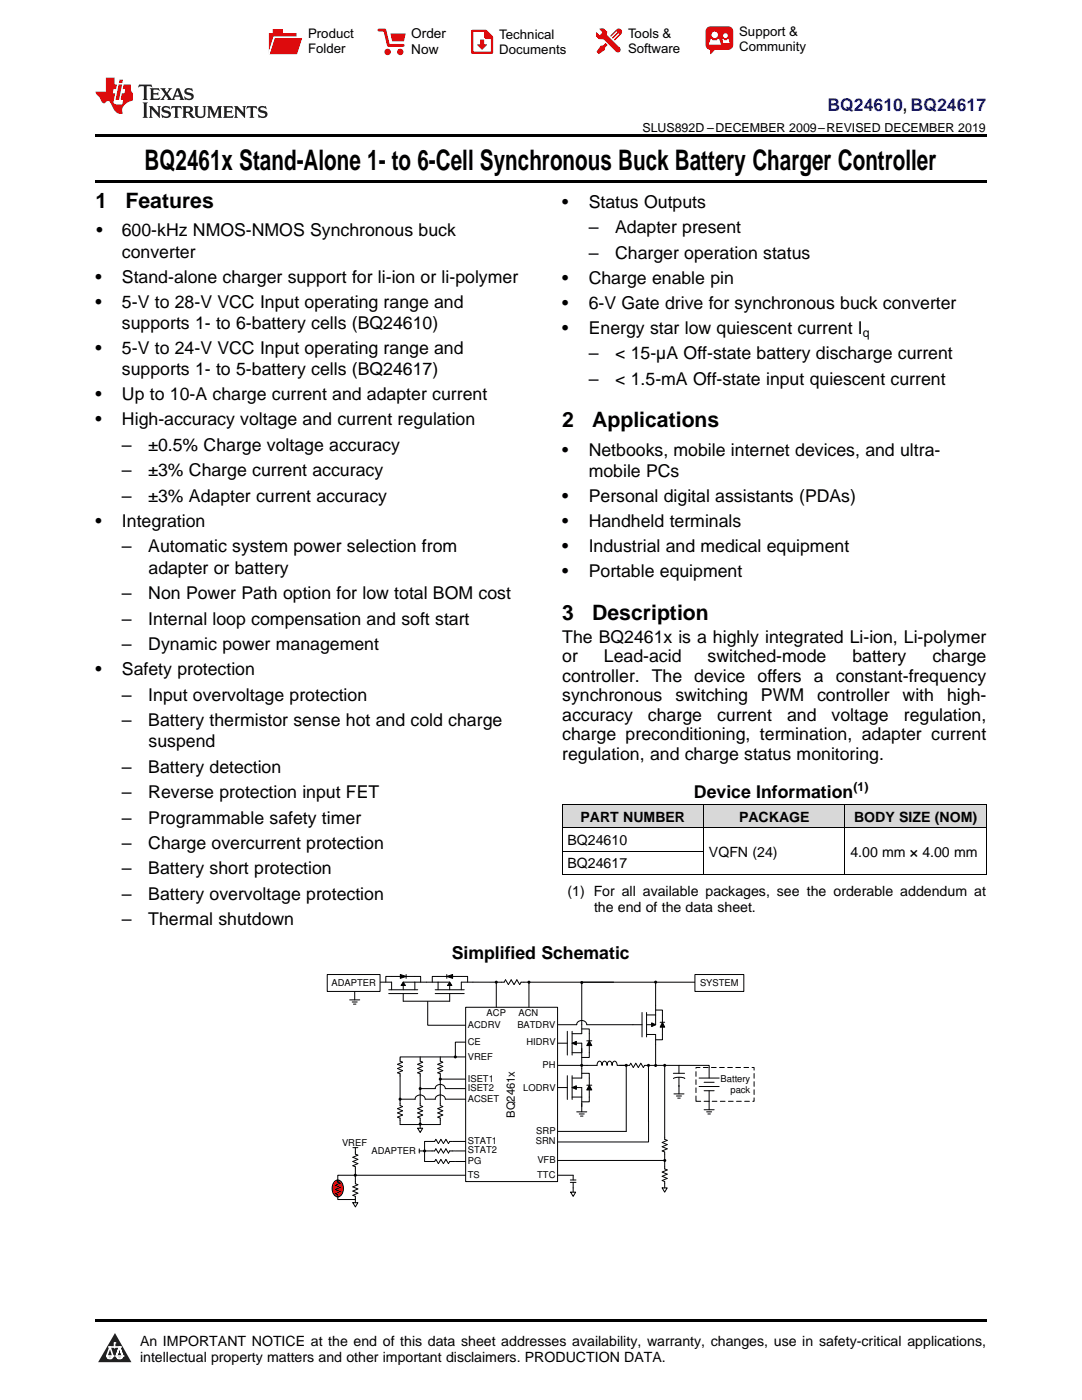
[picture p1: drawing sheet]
<svg xmlns="http://www.w3.org/2000/svg" width="216mm" height="279mm" viewBox="0 0 216 279" stroke-linecap="round" stroke-linejoin="round" font-family="sans-serif">
<defs><g id="words">
<text font-size="5.6" x="28.9" y="33.9">BQ2461x Stand-Alone 1- to 6-Cell Synchronous Buck Battery Charger Controller</text>
<g font-size="4.2">
<text x="19" y="41.5">1</text>
<text x="25" y="41.5">Features</text>
<text x="112.2" y="85.2">2</text>
<text x="118.2" y="85.2">Applications</text>
<text x="112.2" y="123.6">3</text>
<text x="118.2" y="123.6">Description</text>
</g>
<text font-size="3.5" fill="#00f" x="165.1" y="22.2">BQ24610, BQ24617</text>
<g font-size="3.5">
<text x="112.2" y="41.5">•</text>
<text x="117.5" y="41.5">Status Outputs</text>
<text x="19.2" y="47.2">•</text>
<text x="24.3" y="47.2">600-kHz NMOS-NMOS Synchronous buck</text>
<text x="117.5" y="46.5">–</text>
<text x="122.7" y="46.5">Adapter present</text>
<text x="24.3" y="51.4">converter</text>
<text x="117.5" y="51.6">–</text>
<text x="122.7" y="51.6">Charger operation status</text>
<text x="19" y="56.4">•</text>
<text x="24.3" y="56.4">Stand-alone charger support for li-ion or li-polymer</text>
<text x="112.2" y="56.6">•</text>
<text x="117.5" y="56.6">Charge enable pin</text>
<text x="19" y="61.4">•</text>
<text x="24.3" y="61.4">5-V to 28-V VCC Input operating range and</text>
<text x="24.3" y="65.7">supports 1- to 6-battery cells (BQ24610)</text>
<text x="112.2" y="61.6">•</text>
<text x="117.5" y="61.6">6-V Gate drive for synchronous buck converter</text>
<text x="19" y="70.7">•</text>
<text x="24.3" y="70.7">5-V to 24-V VCC Input operating range and</text>
<text x="112.2" y="66.6">•</text>
<text x="117.5" y="66.6">Energy star low quiescent current I</text>
<text x="117.5" y="71.7">–</text>
<text x="122.7" y="71.7">&lt; 15-µA Off-state battery discharge current</text>
<text x="24.3" y="74.9">supports 1- to 5-battery cells (BQ24617)</text>
<text x="117.5" y="76.8">–</text>
<text x="122.7" y="76.8">&lt; 1.5-mA Off-state input quiescent current</text>
<text x="19" y="79.9">•</text>
<text x="24.3" y="79.9">Up to 10-A charge current and adapter current</text>
<text x="19" y="84.9">•</text>
<text x="24.3" y="84.9">High-accuracy voltage and current regulation</text>
<text x="24.3" y="90">–</text>
<text x="29.6" y="90">±0.5% Charge voltage accuracy</text>
<text x="24.3" y="95.1">–</text>
<text x="29.6" y="95.1">±3% Charge current accuracy</text>
<text x="112.2" y="90.9">•</text>
<text x="117.5" y="90.9">Netbooks, mobile internet devices, and ultra-</text>
<text x="117.5" y="95.2">mobile PCs</text>
<text x="24.3" y="100.2">–</text>
<text x="29.6" y="100.2">±3% Adapter current accuracy</text>
<text x="112.2" y="100.2">•</text>
<text x="117.5" y="100.2">Personal digital assistants (PDAs)</text>
<text x="19" y="105.2">•</text>
<text x="24.3" y="105.2">Integration</text>
<text x="112.2" y="105.2">•</text>
<text x="117.5" y="105.2">Handheld terminals</text>
<text x="24.3" y="110.2">–</text>
<text x="29.6" y="110.2">Automatic system power selection from</text>
<text x="112.2" y="110.2">•</text>
<text x="117.5" y="110.2">Industrial and medical equipment</text>
<text x="24.3" y="119.6">–</text>
<text x="29.6" y="119.6">Non Power Path option for low total BOM cost</text>
<text x="29.6" y="114.5">adapter or battery</text>
<text x="112.2" y="115.2">•</text>
<text x="117.5" y="115.2">Portable equipment</text>
<text x="24.3" y="124.6">–</text>
<text x="29.6" y="124.6">Internal loop compensation and soft start</text>
<text x="24.3" y="129.7">–</text>
<text x="29.6" y="129.7">Dynamic power management</text>
<text x="112.2" y="128.3">The BQ2461x is a highly integrated Li-ion, Li-polymer</text>
<text x="19" y="134.7">•</text>
<text x="24.3" y="134.7">Safety protection</text>
<text x="112.2" y="132.2">or</text>
<text x="112.2" y="136.1">controller. The device offers a constant-frequency</text>
<text x="120.5" y="132.2">Lead-acid</text>
<text x="141.2" y="132.2">switched-mode</text>
<text x="170.1" y="132.2">battery</text>
<text x="186" y="132.2">charge</text>
<text x="24.3" y="139.8">–</text>
<text x="29.6" y="139.8">Input overvoltage protection</text>
<text x="112.2" y="139.9">synchronous</text>
<text x="112.2" y="143.8">accuracy</text>
<text x="129.3" y="143.8">charge</text>
<text x="134.8" y="139.9">switching</text>
<text x="143.1" y="143.8">current</text>
<text x="151.8" y="139.9">PWM</text>
<text x="157.1" y="143.8">and</text>
<text x="163" y="139.9">controller</text>
<text x="165.9" y="143.8">voltage</text>
<text x="180.1" y="139.9">with</text>
<text x="180.3" y="143.8">regulation,</text>
<text x="189" y="139.9">high-</text>
<text x="24.3" y="144.9">–</text>
<text x="29.6" y="144.9">Battery thermistor sense hot and cold charge</text>
<text x="29.6" y="149.1">suspend</text>
<text x="112.2" y="147.7">charge preconditioning, termination, adapter current</text>
<text x="24.3" y="154.2">–</text>
<text x="29.6" y="154.2">Battery detection</text>
<text x="112.2" y="151.6">regulation, and charge status monitoring.</text>
<text x="24.3" y="159.3">–</text>
<text x="29.6" y="159.3">Reverse protection input FET</text>
<text x="138.5" y="159.3">Device Information</text>
<text x="24.3" y="164.4">–</text>
<text x="29.6" y="164.4">Programmable safety timer</text>
<text x="24.3" y="169.4">–</text>
<text x="29.6" y="169.4">Charge overcurrent protection</text>
<text x="24.3" y="174.5">–</text>
<text x="24.3" y="179.6">–</text>
<text x="29.6" y="174.5">Battery short protection</text>
<text x="29.6" y="179.6">Battery overvoltage protection</text>
<text x="24.3" y="184.7">–</text>
<text x="29.6" y="184.7">Thermal shutdown</text>
<text x="90.1" y="191.4">Simplified Schematic</text>
</g>
<g font-size="2.8">
<text x="115.8" y="164">PART NUMBER</text>
<text x="147.5" y="164">PACKAGE</text>
<text x="170.4" y="164">BODY SIZE (NOM)</text>
<text x="113.2" y="168.6">BQ24610</text>
<text x="113.2" y="173.3">BQ24617</text>
<text x="141.5" y="171">VQFN (24)</text>
<text x="169.7" y="171">4.00 mm × 4.00 mm</text>
<text x="113.2" y="178.8">(1) For all available packages, see the orderable addendum at</text>
<text x="118.5" y="182">the end of the data sheet.</text>
<text x="27.9" y="268.6">An IMPORTANT NOTICE at the end of this data sheet addresses availability, warranty, changes, use in safety-critical applications,</text>
<text x="27.9" y="271.8">intellectual property matters and other important disclaimers. PRODUCTION DATA.</text>
</g>
<g font-size="2.7">
<text x="82.1" y="7.7">Order</text>
<text x="82.1" y="10.7">Now</text>
</g>
<g font-size="2.6">
<text x="61.5" y="7.6">Product</text>
<text x="61.5" y="10.6">Folder</text>
<text x="99.6" y="7.8">Technical</text>
<text x="99.6" y="10.8">Documents</text>
<text x="125.3" y="7.6">Tools &amp;</text>
<text x="125.3" y="10.6">Software</text>
<text x="147.5" y="7.2">Support &amp;</text>
<text x="147.5" y="10.2">Community</text>
</g>
<g font-size="2.5">
<text x="128.2" y="26.3">SLUS892D –DECEMBER 2009–REVISED DECEMBER 2019</text>
<text x="172.2" y="67.3">q</text>
<text x="170.3" y="157.9">(1)</text>
</g>
<text font-size="2.2" x="102.8" y="223.1" transform="rotate(-90 102.8 223.1)">BQ2461x</text>
<g font-size="1.9">
<text x="66.1" y="196.7">ADAPTER</text>
<text x="139.7" y="196.7">SYSTEM</text>
<text x="97.1" y="202.9">ACP</text>
<text x="103.5" y="202.9">ACN</text>
<text x="93.4" y="205.2">ACDRV</text>
<text x="93.4" y="208.5">CE</text>
<text x="103.2" y="205.2">BATDRV</text>
<text x="105" y="208.5">HIDRV</text>
<text x="93.4" y="211.5">VREF</text>
<text x="93.4" y="215.9">ISET1</text>
<text x="108.3" y="213.2">PH</text>
<text x="143.8" y="215.9">Battery</text>
<text x="93.4" y="217.8">ISET2</text>
<text x="93.4" y="219.9">ACSET</text>
<text x="104.4" y="217.7">LODRV</text>
<text x="145.8" y="218.1">pack</text>
<text x="107" y="226.3">SRP</text>
<text x="68.2" y="228.8">VREF</text>
<text x="74.2" y="230.3">ADAPTER</text>
<text x="93.4" y="228.3">STAT1</text>
<text x="93.4" y="230.2">STAT2</text>
<text x="93.4" y="232.3">PG</text>
<text x="106.9" y="228.4">SRN</text>
<text x="107.2" y="232.2">VFB</text>
<text x="93.4" y="235.1">TS</text>
<text x="107.2" y="235.1">TTC</text>
</g>
</g></defs>
<g fill="#d8d8d8">
<path d="M112.2 160.6h28.2v4.6h-28.2z"/>
<path d="M140.4 160.6h28.2v4.6h-28.2z"/>
<path d="M168.6 160.6h28.2v4.6h-28.2z"/>
</g>
<path d="M22.9 266l3.3 5.9h-6.6z" fill-rule="evenodd" fill="#231f20"/>
<path d="M21.3 270.6h1.2l-.3 .5h-.3a.53 .53 0 0 1-.6-.5z" fill-rule="evenodd" fill="#fff"/>
<path d="M21.3 270.6h1.2l-.3 .5h-.3a.53 .53 0 0 1-.6-.5z" fill="none" stroke="#231f20" stroke-width=".33"/>
<path d="M21.3 270.6l1.2 .1-.3 .4h-.5z" fill="none" stroke="#fff" stroke-width=".33"/>
<path d="M22.9 268.9h.1" fill="none" stroke="#fff" stroke-width=".33"/>
<path d="M22.9 268v.9z" fill="#fff"/>
<path d="M22.9 268v.9z" fill="none" stroke="#fff" stroke-width=".33"/>
<circle cx="22.9" cy="268" r=".16" fill="#fff"/>
<path d="M21.8 268.8h.1" fill="none" stroke="#fff" stroke-width=".33"/>
<path d="M21.8 268.8h2.2z" fill="#fff"/>
<path d="M21.8 268.8h2.2z" fill="none" stroke="#fff" stroke-width=".33"/>
<circle cx="24" cy="268.8" r=".16" fill="#fff"/>
<path d="M23.2 270.6h.1" fill="none" stroke="#fff" stroke-width=".33"/>
<path d="M23.8 268.8l-.6 1.8z" fill-rule="evenodd" fill="#fff"/>
<path d="M23.8 268.8l-.6 1.8z" fill="none" stroke="#fff" stroke-width=".33"/>
<path d="M23.8 268.8l.7 1.8z" fill-rule="evenodd" fill="#fff"/>
<path d="M23.8 268.8l.7 1.8z" fill="none" stroke="#fff" stroke-width=".33"/>
<path d="M24.4 270.6h.1" fill="none" stroke="#fff" stroke-width=".33"/>
<circle cx="21.3" cy="270.6" r=".16" fill="#fff"/>
<path d="M22 268.8l-.7 1.8z" fill="#fff"/>
<path d="M22 268.8l-.7 1.8z" fill="none" stroke="#fff" stroke-width=".33"/>
<path d="M22 268.8l.5 1.8z" fill="#fff"/>
<path d="M22 268.8l.5 1.8z" fill="none" stroke="#fff" stroke-width=".33"/>
<circle cx="22.5" cy="270.6" r=".16" fill="#fff"/>
<path d="M23.3 270.6h1.2a.63 .63 0 0 1-.6 .5 .63 .63 0 0 1-.6-.5z" fill-rule="evenodd" fill="#fff"/>
<path d="M23.3 270.6h1.2a.63 .63 0 0 1-.6 .5 .63 .63 0 0 1-.6-.5z" fill="none" stroke="#231f20" stroke-width=".33"/>
<path d="M23.3 270.6h1.2l-.4 .5h-.5z" fill="none" stroke="#fff" stroke-width=".33"/>
<path d="M23.2 270.6h.1" fill="none" stroke="#fff" stroke-width=".33"/>
<circle cx="24.5" cy="270.6" r=".16" fill="#fff"/>
<path d="M19 263.2h177.8v.5h-177.8z" fill="#000"/>
<path d="M92.9 201h18.4v34.8h-18.4z" fill-rule="evenodd" fill="#fff"/>
<g fill="none" stroke="#000" stroke-width=".2">
<path d="M75.8 196h2.3v1.5M77.6 197.5h5.8M77.6 198.3h5.8M79.9 194.5l1.1 .4-1.1 .3zM79.9 194.9h-2.9v1.1M80.5 196l.4 .7h-.9zM80.5 197.5v-1.5h9.2v1.5M80.5 198.3v1.5h9.2v-1.5M81 194.9h2.9v1.1M81 194.5v.7M82.8 196v1.5M85.3 199.9v4.7h7.6"/>
<path d="M86.8 197.5h5.8M86.8 198.3h5.8M87.4 196v1.5M89.2 194.9l1.1-.4v.7zM89.2 194.9h-2.9v1.1M89.2 194.5v.7M89.7 196l.5 .7h-.9zM90.3 194.9h3v1.1M99 196v5M104.5 196h-.5l-.3 .5-.6-1-.5 1-.6-1-.6 1-.5-1-.3 .5h-8.6v1.5M105.5 196v5M116.1 196h26.2"/>
<path d="M116.1 196.1v10.2h-1.9M130.8 196v8.5h-1.8M92.9 201h18.4v34.8h-18.4zM111.3 208.2h1.9M111.3 217h1.9M111.4 204.5h3.7a1.02 1.02 0 0 1 1-.9 1.02 1.02 0 0 1 1 .9h11M113.2 205.8v4.8M113.2 214.7v4.7M114.2 208.2l.8-.4v.7zM114.2 217l.8-.3v.7zM114.2 205.8v4.8M114.2 214.7v4.7"/>
<path d="M114.2 208.2h1.9v6.9h-1.9M114.2 210.1h1.9M114.2 217h1.9v4.9M114.2 218.9h1.9M116.1 212.6h3a.61 .61 0 0 1 .7-.8l.3 .8a.61 .61 0 0 1 .7-.8l.3 .8a.61 .61 0 0 1 .7-.8l.3 .8a.61 .61 0 0 1 .7-.8l.3 .8h2M116.1 205.3h1.5v2.4M116.1 214.2h1.5v2.4M117.1 207.7h1M117.1 216.6h1M117.6 207.7l.5 1h-1zM117.6 216.6l.5 .9h-1zM117.6 208.7v2.3h-1.5"/>
<path d="M117.6 217.5v2.4h-1.5M123.6 212.6h2l.3-.4 .5 .8 .5-.8 .5 .8 .5-.8 .5 .8 .2-.4h6.9M125 212.6v13.2h-13.6M128.1 202.1v4.8M129 202.1v4.8M129 206.5h1.8v6.1M129 202.6h1.8M129.4 212.6v11.2M130 204.1l.8 .4-.8 .4zM130.8 201.6h1.4v2.4M131.7 204h.9M132.2 204l.4 1h-.9z"/>
<path d="M132.2 205v2.5h-1.4M132.6 212.6v14.8l.5 .2-1 .4 1 .4-1 .5 1 .4-1 .4 .5 .2v3.4l.5 .2-1 .4 1 .4-1 .5 1 .4-1 .4 .5 .2v.4M134.4 214.2h2.2M134.4 215.3a2.52 2.52 0 0 1 2.2 0M134.5 218.3h2M135 218.7h1M135.2 219.2h.5M135.5 212.6h6v2.5M135.5 212.6v1.6M135.5 215v3.3M139.5 215.1h4M139.5 216.8h4"/>
<path d="M140.5 216h2M140.5 217.7h2M141.5 217.7v3.8M111.4 231.6h21.2M115.1 221.9h2M115.6 222.3h1M115.8 222.7h.5M129.4 223.7v4.2h-18M140.5 221.5h2M141 221.9h1M141.2 222.3h.5"/>
</g>
<g fill="#000">
<path d="M79.9 194.5l1.1 .4-1.1 .3zM80.5 196l.4 .7h-.9zM89.7 196l.5 .7h-.9zM89.2 194.9l1.1-.4v.7zM114.2 208.2l.8-.4v.7zM114.2 217l.8-.3v.7zM117.6 207.7l.5 1h-1zM117.6 216.6l.5 .9h-1zM130 204.1l.8 .4-.8 .4zM132.2 204l.4 1h-.9z"/>
<circle cx="99" cy="196" r=".3"/>
<circle cx="105.5" cy="196" r=".3"/>
<circle cx="116.1" cy="196.1" r=".3"/>
<circle cx="130.8" cy="196" r=".3"/>
<circle cx="125" cy="212.6" r=".3"/>
<circle cx="129.4" cy="212.6" r=".3"/>
<circle cx="130.8" cy="212.6" r=".3"/>
<circle cx="132.6" cy="212.6" r=".3"/>
<circle cx="132.6" cy="231.6" r=".3"/>
</g>
<path d="M138.9 213h11.6v6.8h-11.6z" fill="none" stroke="#000" stroke-width=".2" stroke-dasharray=".9 .7"/>
<path d="M138.7 194.5h9.7v3.4h-9.7z" fill-rule="evenodd" fill="#fff"/>
<g fill="none" stroke="#000" stroke-width=".2">
<path d="M104.5 196h1M105.6 196h16.8M138.7 194.5h9.7v3.4h-9.7zM79.8 219.4h3a1.02 1.02 0 0 1 1-.9 1.02 1.02 0 0 1 1 .9h2.1a1.02 1.02 0 0 1 1-.9 1.02 1.02 0 0 1 1 .9h4M83.8 217.3h3a1.02 1.02 0 0 1 1.1-.9 1.02 1.02 0 0 1 1 .9h4M83.8 210.9v.9l.5 .2-1 .4 1 .4-1 .5 1 .4-1 .4 .5 .2v6.3l.5 .2-1 .5 1 .4-1 .4 1 .4-1 .4 .5 .3v2M87.9 210.9v.9l.5 .2-1 .4 1 .4-1 .5 1 .4-1 .4 .5 .2v6.3l.5 .2-1 .5 1 .4-1 .4 1 .4-1 .4 .5 .3v1.2h-8.1v-1.2l-.5-.3 1-.4-1-.4 1-.4-1-.4 1-.5-.5-.2v-6.3l-.5-.2 1-.4-1-.4 1-.5-1-.4 1-.4-.5-.2v-.9h13.1M87.9 215.4h5M92.9 208h-2v2.9M111.4 212.6h4.7M83.3 225.2h1l-.5 .8zM111.4 234.5h3v1"/>
<path d="M113.8 235.5h1.1M113.8 236h1.1M113.9 237.9h1l-.5 .9zM114.4 236v1.9M132.1 237.1h1l-.5 .8zM132.6 236.2v.9"/>
</g>
<g fill="#000">
<circle cx="79.8" cy="219.4" r=".3"/>
<circle cx="83.8" cy="217.3" r=".3"/>
<circle cx="87.9" cy="215.4" r=".3"/>
<circle cx="90.9" cy="210.9" r=".3"/>
<circle cx="116.1" cy="212.6" r=".3"/>
<circle cx="83.8" cy="224.3" r=".3"/>
</g>
<path d="M65.3 194.5h10.5v3.4h-10.5z" fill-rule="evenodd" fill="#fff"/>
<g fill="none" stroke="#000" stroke-width=".2">
<path d="M65.3 194.5h10.5v3.4h-10.5zM69.8 199.5h2M70.3 200h1M70.8 197.9v1.6M70.5 200.4h.5M70.4 229h1M70.9 234.5h22M70.9 229.1v1.2l.5 .2-1 .5 1 .4-1 .4 1 .4-1 .4 .5 .3v3.3l.5 .2-1 .5 1 .4-1 .4 1 .4-1 .5 .5 .2v1.2M83.7 229.3v.8M83.7 229.7h3l.3-.4 .5 .8 .5-.8 .5 .8 .5-.8 .5 .8 .2-.4h1M90.2 227.8h-.5l-.2 .4-.5-.8-.5 .8-.5-.8-.5 .8-.5-.8-.3 .4h-2v4h2l.3-.4 .5 .8 .5-.8 .5 .8 .5-.8 .5 .8 .2-.4h1M90.3 227.8h2.6"/>
<path d="M90.9 229.7h2M90.9 231.8h2M70.4 240h1l-.5 .9z"/>
</g>
<g fill="#000">
<circle cx="70.9" cy="234.5" r=".3"/>
<circle cx="84.7" cy="229.7" r=".3"/>
</g>
<path d="M66.7 235.8a1.03 1.03 0 0 1 1.2-.2 1.03 1.03 0 0 1 .6 1 1.69 1.69 0 0 1-1.1 2.3 1.91 1.91 0 0 1-.7-3.1z" fill-rule="evenodd" fill="#f00"/>
<path d="M112.2 174.5h84.6M112.2 169.8h28.2M112.2 165.2h84.6M112.2 160.5h84.6M112.2 160.6v14M140.4 160.6v14M168.6 160.6v14M196.8 160.6v14M66.7 235.8a1.03 1.03 0 0 1 1.2-.2 1.03 1.03 0 0 1 .6 1 1.69 1.69 0 0 1-1.1 2.3 1.91 1.91 0 0 1-.7-3.1zM67.4 238.8v.6h3.5M67.4 235.5v.4l.5 .2-1 .4 1 .5-1 .4 1 .4-1 .4 .5 .2 .1 .5M71 234.5h-3.6v1.3" fill="none" stroke="#000" stroke-width=".2"/>
<path d="M19 35.9h177.8v.5h-177.8zM19 26.8h177.8v.6h-177.8z" fill="#000"/>
<path d="M27.7 16.9l-.1 .6 .6-.3h.5v.2v2.2l-.2 .4h1l-.2-.4v-2.2v-.2h.5l.6 .3-.2-.6zM29.9 17.6l.2 .4v1.6l-.2 .4h1.9l.1-.6a1.09 1.09 0 0 1-1.3 .1v-.6h.6l.4 .2v-.7l-.2 .2h-.8v-.6l.2-.1a1.01 1.01 0 0 1 1 .3l-.1-.6zM32 17.6l.9 1.2-1 1.2h.9l-.2-.3 .5-.7 .5 .7-.3 .3h1.7l-.2-.3 .1-.4h1l.1 .4-.2 .3h1l-.3-.4-.7-2h-.5l-1 2.2-.8-1.1 .9-1.1h-.9l.2 .2-.4 .7-.4-.7 .2-.2zM35.4 18l.4 1h-.8zM37 17.7a.66 .66 0 0 0-.2 .8 .66 .66 0 0 0 .6 .4l.7 .2 .1 .2a.8 .8 0 0 1-.7 .4 .8 .8 0 0 1-.7-.5l.1 .8 .2-.2a.94 .94 0 0 0 1.1 .1 .94 .94 0 0 0 .4-.9 1.48 1.48 0 0 0-1.3-.6v-.4a1.1 1.1 0 0 1 1.2 .2l-.2-.6-.2 .1-.5-.1zM28.5 20.4l.2 .4v2.3l-.2 .4h1l-.2-.4v-2.3l.2-.4zM29.7 21.2l.2 .4v1.5l-.2 .4h.8l-.3-.4 .1-1.3 1.6 1.8v-2l.2-.4h-.7l.2 .2v1.1l-1.2-1.3zM32.5 21.3a.66 .66 0 0 0-.2 .8 .66 .66 0 0 0 .6 .4l.6 .2 .2 .2a.8 .8 0 0 1-.8 .4 .8 .8 0 0 1-.7-.5l.2 .7 .2-.1a.94 .94 0 0 0 1 .1 .94 .94 0 0 0 .5-1 1.47 1.47 0 0 0-1.3-.6l-.1-.3a1.1 1.1 0 0 1 1.3 .2l-.2-.6-.2 .1-.5-.2zM34.3 21.2l-.2 .6a.64 .64 0 0 1 .8-.3v1.6l-.2 .4h1l-.3-.4 .1-1.6a.66 .66 0 0 1 .8 .3l-.2-.6zM36.3 21.2l.3 .4v1.5l-.3 .4h1l-.2-.2v-.7h.5l.1 .1a.8 .8 0 0 0 1.2 .7l-1-1a.62 .62 0 0 0 .6-.5 .62 .62 0 0 0-.6-.7zM37.1 21.5h.1a.48 .48 0 0 1 .6 0 .48 .48 0 0 1 .1 .6l-.2 .1-.6 .1zM38.7 21.2l.2 .2a2.29 2.29 0 0 0 .4 2 1.05 1.05 0 0 0 1.7-.7v-1.3l.2-.2h-.8l.2 .4v1.1a.61 .61 0 0 1-.6 .6 .61 .61 0 0 1-.6-.6v-1.1l.3-.4zM41.3 21.2l.3 .4v1.5l-.3 .4h.8l-.2-.4v-1.4l.8 1.9 .9-1.9v1.4l-.2 .4h.9l-.2-.4v-1.5l.2-.4h-.8l-.7 1.5-.6-1.5zM44.5 21.2l.2 .4v1.5l-.2 .4h1.9l.2-.6a1.1 1.1 0 0 1-1.4 .2v-.7h.6l.4 .2v-.6l-.2 .1-.8 .1v-.6l.2-.1a1.02 1.02 0 0 1 1.1 .2l-.2-.5zM46.7 21.2l.2 .4v1.5l-.2 .4h.8l-.3-.4 .1-1.3 1.6 1.8v-2l.2-.4h-.7l.2 .2v1.1l-1.2-1.3zM49.3 21.2l-.1 .6a.64 .64 0 0 1 .8-.3v1.6l-.3 .4h1l-.2-.4v-1.6a.66 .66 0 0 1 .8 .3l-.1-.6zM51.7 21.3a.66 .66 0 0 0-.2 .7 .66 .66 0 0 0 .7 .5l.6 .2 .1 .2a.8 .8 0 0 1-.7 .4 .8 .8 0 0 1-.7-.5l.1 .7 .2-.1a.94 .94 0 0 0 1.1 .1 .94 .94 0 0 0 .4-1 1.48 1.48 0 0 0-1.2-.6l-.1-.3a1.1 1.1 0 0 1 1.2 .2l-.2-.6-.1 .1-.6-.2z" fill="#231f20"/>
<path d="M21.1 15.5v2.8h-2v.4l.9 .9a.96 .96 0 0 0 1 1 .59 .59 0 0 1 .5-.4 .59 .59 0 0 1 .5 .3l.4 .8a1.61 1.61 0 0 0 2.1 1.3 1.63 1.63 0 0 1 1.1-2.2l.9-.3v-1.5a1.6 1.6 0 0 1-.4-1.7h-1.4l-.2 .9h.5l-.2 .8h-.5l-.2 1v.3h.5l-.2 .9h-.7a.74 .74 0 0 1-1-.6l.3-1.6h-.5l.2-.8h.5l.1-.9h-.4v-1.4zM23.7 16.9l-.7 3h.8l.6-3zM23.8 15.9l-.1 .7h.7l.2-.7z" fill="#ee1d23"/>
<g fill="#d60000">
<path d="M54.4 5.8h2v.8h2.8v4.2h-5.5v-4.2h.7z" fill-rule="evenodd"/>
<path d="M54.7 7.5h5.6l-1 3.3h-5.6z" fill-rule="evenodd"/>
</g>
<path d="M54.6 7.4h5.8l-.1 .1h-5.5l-1.1 3.3z" fill-rule="evenodd" fill="#fff"/>
<path d="M54.6 7.4h5.8l-.1 .1h-5.5l-1.1 3.3z" fill="none" stroke="#fff" stroke-width=".2"/>
<path d="M75.6 6h1.2l.7 3.1h3" fill="none" stroke="#d60000" stroke-width=".56"/>
<g fill="#d60000">
<path d="M77.9 6.7h3.1l-.4 1.5h-2.3z" fill-rule="evenodd"/>
<circle cx="77.3" cy="10.4" r=".64"/>
<circle cx="79.9" cy="10.4" r=".64"/>
</g>
<path d="M94.2 6.2h2.7l1.3 1.2v3.1h-4z" fill="none" stroke="#d60000" stroke-width=".44"/>
<g fill="#d60000">
<path d="M95.8 7.9h.8v1h.6l-1 1.1-1-1v-.1h.6z" fill-rule="evenodd"/>
<path d="M96.6 6.2h.3l1.3 1.2v.4h-1.3l-.3-.4z" fill-rule="evenodd"/>
<path d="M119.6 5.7h.9l.6 .6 .1 .7 2.5 2.5-.8 .8-2.3-2.3-1.1-.2-.6-.6v-.8l.7 .6 .5-.4v-.2l-.4-.5z" fill-rule="evenodd"/>
<path d="M119.9 9.1h.4l.5-.5 .4 .4-.5 .5v.4l-1.2 .9-.5-.5z" fill-rule="evenodd"/>
<path d="M123 5.9a.67 .67 0 0 1 .9 0 .67 .67 0 0 1 0 .9z" fill-rule="evenodd"/>
<path d="M123 5.9l.9 .9-1.2 1.2h-.2l.1-.2 .9-.9 .1-.2h-.3l-.9 1h-.2v-.2l.9-1 .1-.2h-.3l-.9 1h-.2v-.2z" fill-rule="evenodd"/>
<circle cx="123.3" cy="9.9" r=".54"/>
</g>
<path d="M121.1 6.3l-.1 .7" fill="none" stroke="#d60000" stroke-width=".2"/>
<g fill="#d60000">
<path d="M141.1 5.5l.6-.2h3.6a.95 .95 0 0 1 1 .9v2.8a.95 .95 0 0 1-1 .9h-3.6a.95 .95 0 0 1-.9-.9v-2.8z" fill-rule="evenodd"/>
<path d="M141.7 9.9h.9l-.7 .9h-.2z" fill-rule="evenodd"/>
</g>
<g fill="#fff">
<path d="M144.3 8.6h1.3z"/>
<path d="M141.8 7.8h.3l.1 .2h.8l.2-.2h.3l.4 1.1h-2.5z" fill-rule="evenodd"/>
<path d="M144.2 7.8h.2l.2 .2h.4l.2-.2h.2l.2 .8h-1.3z" fill-rule="evenodd"/>
<circle cx="142.6" cy="6.9" r=".65"/>
<circle cx="144.8" cy="7.1" r=".48"/>
</g>
<use href="#words"/>
</svg>
